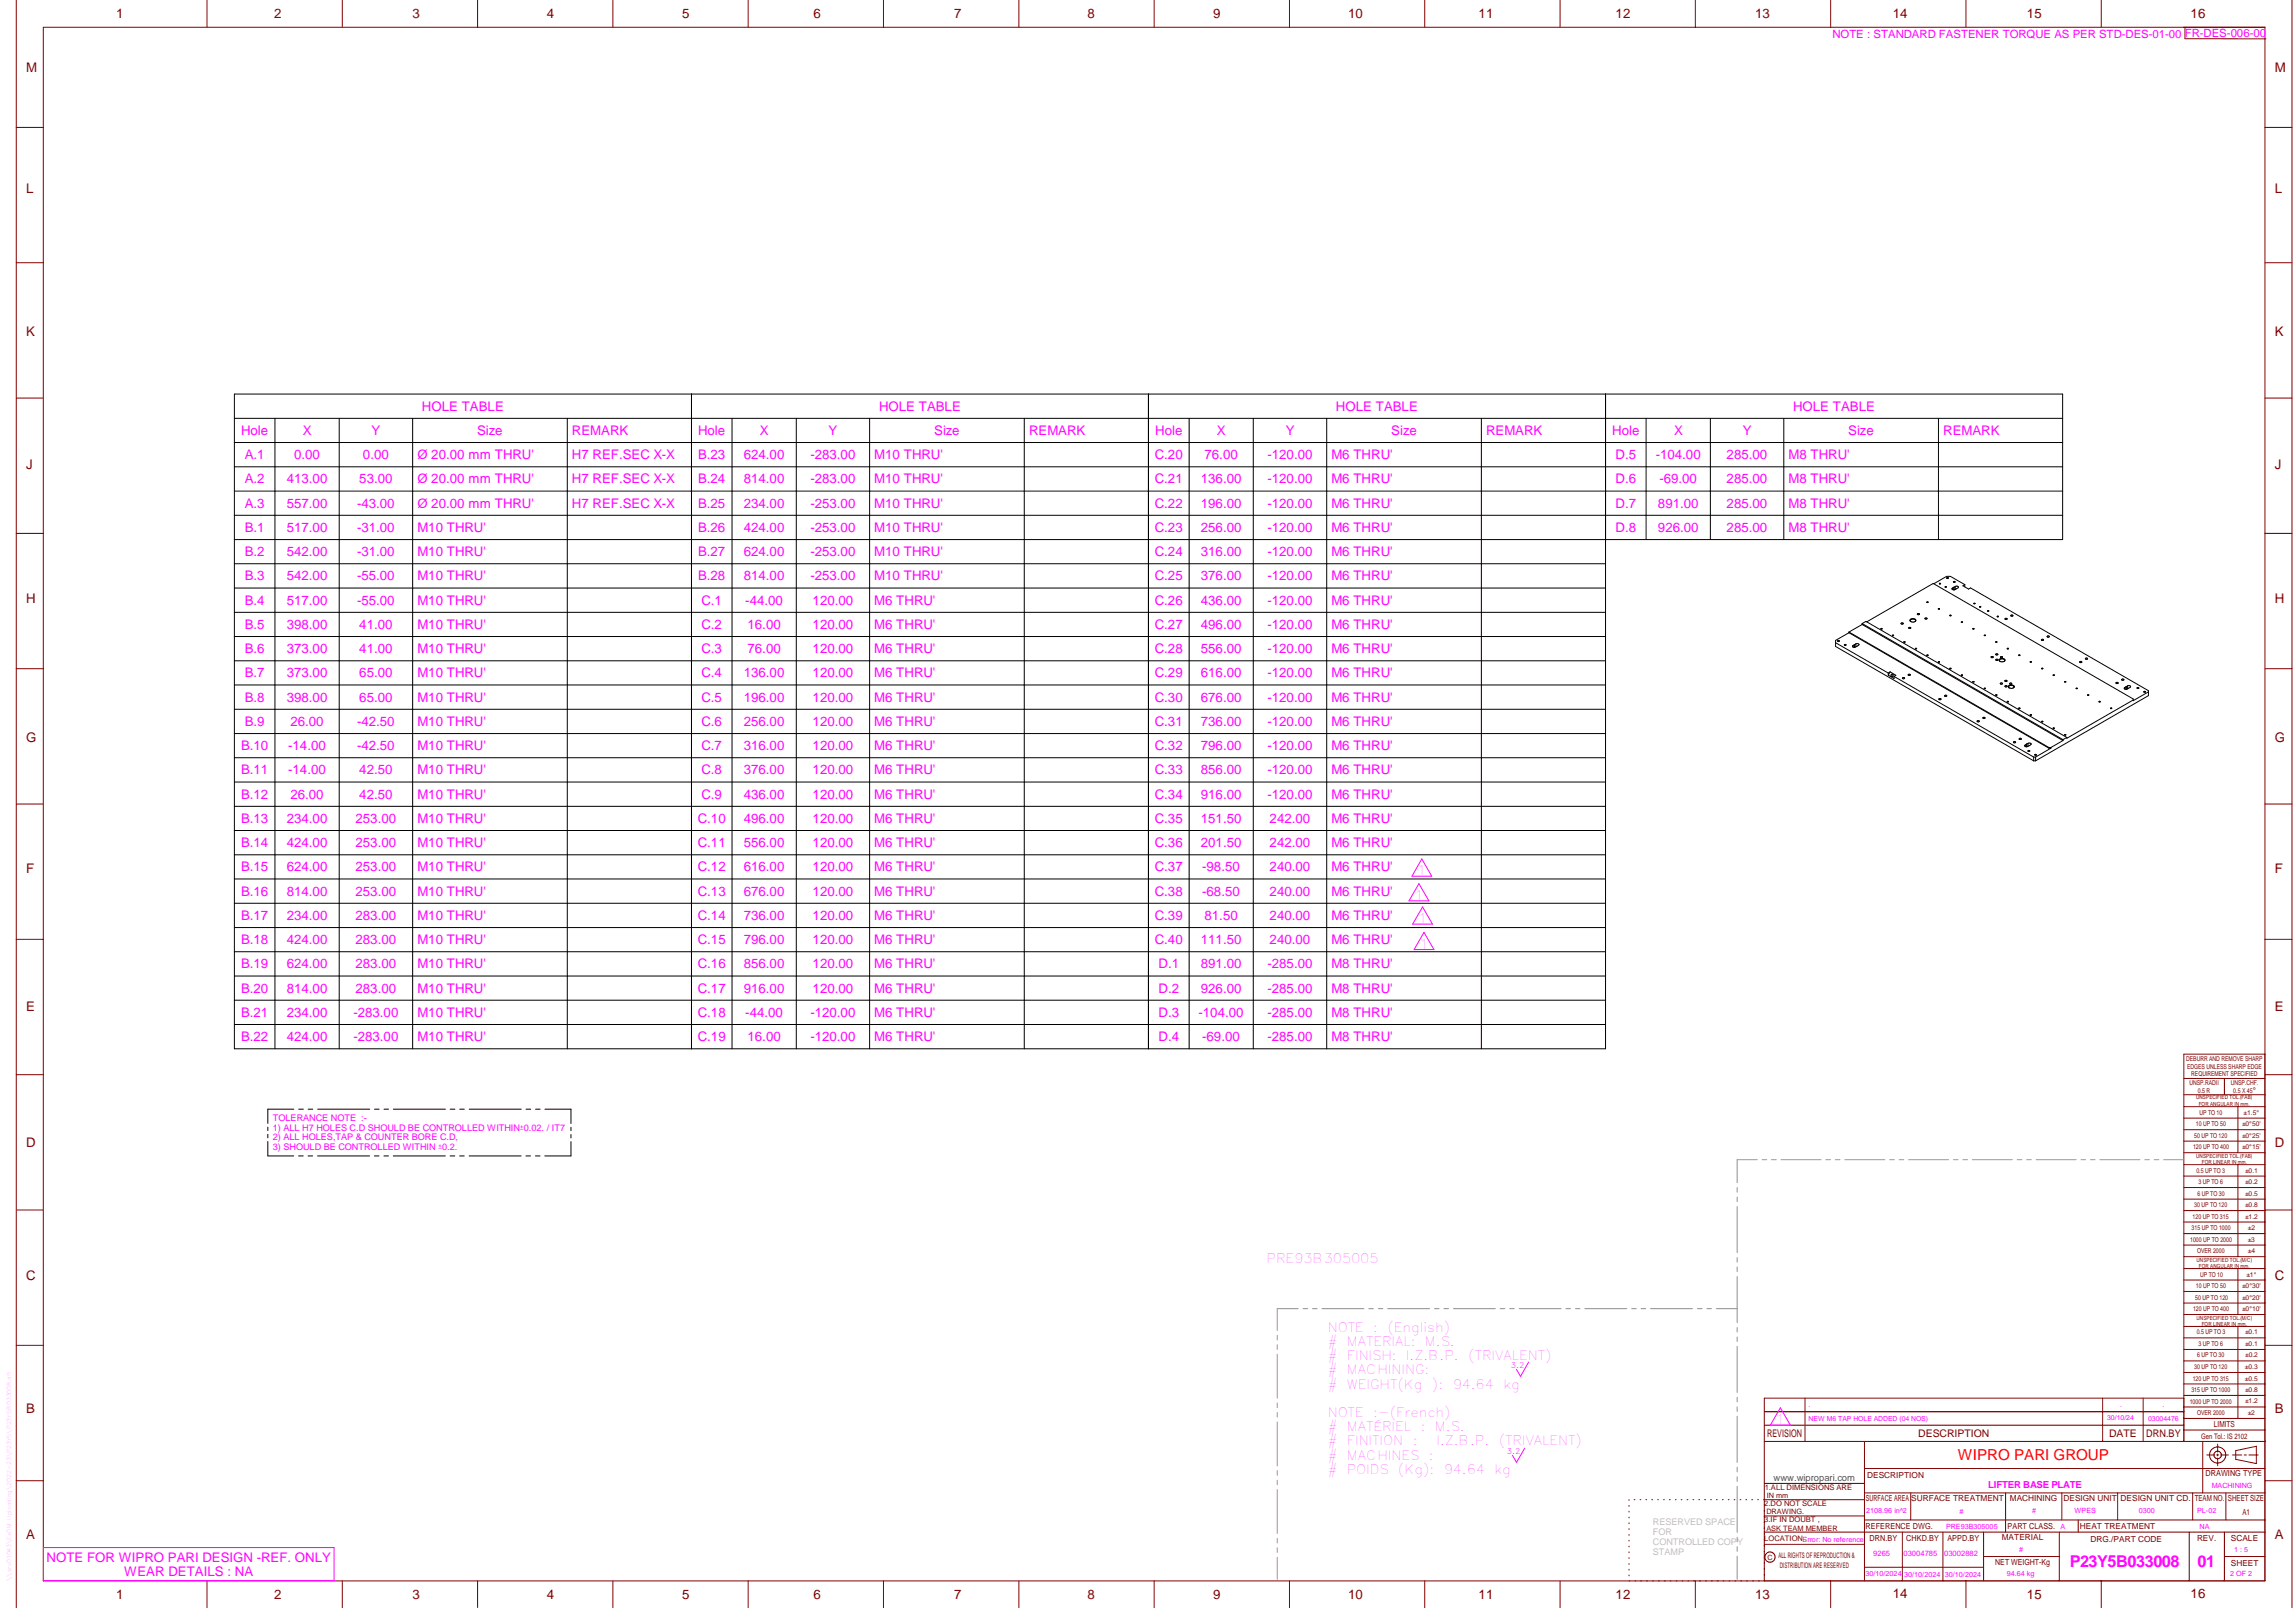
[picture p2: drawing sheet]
<svg xmlns="http://www.w3.org/2000/svg" width="848mm" height="594mm" viewBox="0 0 848 594" stroke-linecap="round" stroke-linejoin="round" font-family="sans-serif">
<defs><g id="words">
<g font-size="6" fill="#f0f">
<text x="764.8" y="578.9">P23Y5B033008</text>
<text x="812.1" y="578.9">01</text>
</g>
<text font-size="5.6" fill="#f00" x="723.5" y="539.3">WIPRO PARI GROUP</text>
<g font-size="4.9" fill="#800000">
<text x="42.9" y="6.6">1</text>
<text x="101.3" y="6.7">2</text>
<text x="152.5" y="6.7">3</text>
<text x="202.1" y="6.7">4</text>
<text x="252.1" y="6.7">5</text>
<text x="300.6" y="6.7">6</text>
<text x="352.6" y="6.7">7</text>
<text x="401.9" y="6.7">8</text>
<text x="448.4" y="6.7">9</text>
<text x="498.1" y="6.7">10</text>
<text x="546.4" y="6.7">11</text>
<text x="597" y="6.7">12</text>
<text x="648.5" y="6.6">13</text>
<text x="699.4" y="6.6">14</text>
<text x="749" y="6.7">15</text>
<text x="809.5" y="6.6">16</text>
<text x="9.7" y="26.7">M</text>
<text x="840.6" y="26.7">M</text>
<text x="9.7" y="71.4">L</text>
<text x="840.6" y="71.4">L</text>
<text x="9.7" y="124.2">K</text>
<text x="840.6" y="124.2">K</text>
<text x="9.7" y="173.4">J</text>
<text x="840.6" y="173.4">J</text>
<text x="9.7" y="222.7">H</text>
<text x="840.6" y="222.7">H</text>
<text x="9.7" y="274.3">G</text>
<text x="840.6" y="274.3">G</text>
<text x="9.7" y="322.6">F</text>
<text x="840.6" y="322.6">F</text>
<text x="9.7" y="373.3">E</text>
<text x="840.6" y="373.3">E</text>
<text x="9.7" y="423.8">D</text>
<text x="840.6" y="423.8">D</text>
<text x="9.7" y="472.8">C</text>
<text x="840.6" y="472.8">C</text>
<text x="9.7" y="522.1">B</text>
<text x="840.6" y="522.1">B</text>
<text x="9.7" y="568.7">A</text>
<text x="840.6" y="568.7">A</text>
<text x="42.9" y="590.6">1</text>
<text x="101.3" y="590.7">2</text>
<text x="152.5" y="590.7">3</text>
<text x="202.1" y="590.7">4</text>
<text x="252.1" y="590.7">5</text>
<text x="300.6" y="590.7">6</text>
<text x="352.6" y="590.7">7</text>
<text x="401.9" y="590.7">8</text>
<text x="448.4" y="590.7">9</text>
<text x="498.1" y="590.7">10</text>
<text x="546.4" y="590.7">11</text>
<text x="597" y="590.7">12</text>
<text x="648.5" y="590.6">13</text>
<text x="699.4" y="590.5">14</text>
<text x="749" y="590.7">15</text>
<text x="809.5" y="590.5">16</text>
</g>
<g font-size="4.9" fill="#f0f">
<text x="155.9" y="151.8">HOLE TABLE</text>
<text x="324.8" y="151.8">HOLE TABLE</text>
<text x="493.7" y="151.8">HOLE TABLE</text>
<text x="662.6" y="151.8">HOLE TABLE</text>
<text x="89.1" y="160.7">Hole</text>
<text x="111.9" y="160.7">X</text>
<text x="137.3" y="160.7">Y</text>
<text x="176.3" y="160.7">Size</text>
<text x="211.4" y="160.7">REMARK</text>
<text x="258" y="160.7">Hole</text>
<text x="280.8" y="160.7">X</text>
<text x="306.2" y="160.7">Y</text>
<text x="345.2" y="160.7">Size</text>
<text x="380.3" y="160.7">REMARK</text>
<text x="426.9" y="160.7">Hole</text>
<text x="449.7" y="160.7">X</text>
<text x="475.1" y="160.7">Y</text>
<text x="514.1" y="160.7">Size</text>
<text x="549.1" y="160.7">REMARK</text>
<text x="595.8" y="160.7">Hole</text>
<text x="618.6" y="160.7">X</text>
<text x="644" y="160.7">Y</text>
<text x="683" y="160.7">Size</text>
<text x="718.1" y="160.7">REMARK</text>
<text x="90.4" y="169.7">A.1</text>
<text x="108.7" y="169.7">0.00</text>
<text x="134.1" y="169.7">0.00</text>
<text x="154.2" y="169.7">Ø 20.00 mm THRU'</text>
<text x="211.4" y="169.7">H7 REF.SEC X-X</text>
<text x="257.9" y="169.7">B.23</text>
<text x="274.8" y="169.7">624.00</text>
<text x="299.5" y="169.7">-283.00</text>
<text x="323.1" y="169.7">M10 THRU'</text>
<text x="426.7" y="169.7">C.20</text>
<text x="445.1" y="169.7">76.00</text>
<text x="468.4" y="169.7">-120.00</text>
<text x="492" y="169.7">M6 THRU'</text>
<text x="597" y="169.7">D.5</text>
<text x="611.8" y="169.7">-104.00</text>
<text x="638" y="169.7">285.00</text>
<text x="660.9" y="169.7">M8 THRU'</text>
<text x="90.4" y="178.6">A.2</text>
<text x="106" y="178.6">413.00</text>
<text x="132.8" y="178.6">53.00</text>
<text x="154.2" y="178.6">Ø 20.00 mm THRU'</text>
<text x="211.4" y="178.6">H7 REF.SEC X-X</text>
<text x="257.9" y="178.6">B.24</text>
<text x="274.8" y="178.6">814.00</text>
<text x="299.5" y="178.6">-283.00</text>
<text x="323.1" y="178.6">M10 THRU'</text>
<text x="426.7" y="178.6">C.21</text>
<text x="443.7" y="178.6">136.00</text>
<text x="468.4" y="178.6">-120.00</text>
<text x="492" y="178.6">M6 THRU'</text>
<text x="597" y="178.6">D.6</text>
<text x="613.2" y="178.6">-69.00</text>
<text x="638" y="178.6">285.00</text>
<text x="660.9" y="178.6">M8 THRU'</text>
<text x="90.4" y="187.6">A.3</text>
<text x="106" y="187.6">557.00</text>
<text x="132" y="187.6">-43.00</text>
<text x="154.2" y="187.6">Ø 20.00 mm THRU'</text>
<text x="211.4" y="187.6">H7 REF.SEC X-X</text>
<text x="257.9" y="187.6">B.25</text>
<text x="274.8" y="187.6">234.00</text>
<text x="299.5" y="187.6">-253.00</text>
<text x="323.1" y="187.6">M10 THRU'</text>
<text x="426.7" y="187.6">C.22</text>
<text x="443.7" y="187.6">196.00</text>
<text x="468.4" y="187.6">-120.00</text>
<text x="492" y="187.6">M6 THRU'</text>
<text x="597" y="187.6">D.7</text>
<text x="612.6" y="187.6">891.00</text>
<text x="638" y="187.6">285.00</text>
<text x="660.9" y="187.6">M8 THRU'</text>
<text x="90.4" y="196.6">B.1</text>
<text x="106" y="196.6">517.00</text>
<text x="132" y="196.6">-31.00</text>
<text x="154.2" y="196.6">M10 THRU'</text>
<text x="257.9" y="196.6">B.26</text>
<text x="274.8" y="196.6">424.00</text>
<text x="299.5" y="196.6">-253.00</text>
<text x="323.1" y="196.6">M10 THRU'</text>
<text x="426.7" y="196.6">C.23</text>
<text x="443.7" y="196.6">256.00</text>
<text x="468.4" y="196.6">-120.00</text>
<text x="492" y="196.6">M6 THRU'</text>
<text x="597" y="196.6">D.8</text>
<text x="612.6" y="196.6">926.00</text>
<text x="638" y="196.6">285.00</text>
<text x="660.9" y="196.6">M8 THRU'</text>
<text x="90.4" y="205.5">B.2</text>
<text x="106" y="205.5">542.00</text>
<text x="132" y="205.5">-31.00</text>
<text x="154.2" y="205.5">M10 THRU'</text>
<text x="257.9" y="205.5">B.27</text>
<text x="274.8" y="205.5">624.00</text>
<text x="299.5" y="205.5">-253.00</text>
<text x="323.1" y="205.5">M10 THRU'</text>
<text x="426.7" y="205.5">C.24</text>
<text x="443.7" y="205.5">316.00</text>
<text x="468.4" y="205.5">-120.00</text>
<text x="492" y="205.5">M6 THRU'</text>
<text x="90.4" y="214.5">B.3</text>
<text x="106" y="214.5">542.00</text>
<text x="132" y="214.5">-55.00</text>
<text x="154.2" y="214.5">M10 THRU'</text>
<text x="257.9" y="214.5">B.28</text>
<text x="274.8" y="214.5">814.00</text>
<text x="299.5" y="214.5">-253.00</text>
<text x="323.1" y="214.5">M10 THRU'</text>
<text x="426.7" y="214.5">C.25</text>
<text x="443.7" y="214.5">376.00</text>
<text x="468.4" y="214.5">-120.00</text>
<text x="492" y="214.5">M6 THRU'</text>
<text x="90.4" y="223.4">B.4</text>
<text x="106" y="223.4">517.00</text>
<text x="132" y="223.4">-55.00</text>
<text x="154.2" y="223.4">M10 THRU'</text>
<text x="259.2" y="223.4">C.1</text>
<text x="275.4" y="223.4">-44.00</text>
<text x="300.3" y="223.4">120.00</text>
<text x="323.1" y="223.4">M6 THRU'</text>
<text x="426.7" y="223.4">C.26</text>
<text x="443.7" y="223.4">436.00</text>
<text x="468.4" y="223.4">-120.00</text>
<text x="492" y="223.4">M6 THRU'</text>
<text x="90.4" y="232.4">B.5</text>
<text x="106" y="232.4">398.00</text>
<text x="132.8" y="232.4">41.00</text>
<text x="154.2" y="232.4">M10 THRU'</text>
<text x="259.2" y="232.4">C.2</text>
<text x="276.2" y="232.4">16.00</text>
<text x="300.3" y="232.4">120.00</text>
<text x="323.1" y="232.4">M6 THRU'</text>
<text x="426.7" y="232.4">C.27</text>
<text x="443.7" y="232.4">496.00</text>
<text x="468.4" y="232.4">-120.00</text>
<text x="492" y="232.4">M6 THRU'</text>
<text x="90.4" y="241.3">B.6</text>
<text x="106" y="241.3">373.00</text>
<text x="132.8" y="241.3">41.00</text>
<text x="154.2" y="241.3">M10 THRU'</text>
<text x="259.2" y="241.3">C.3</text>
<text x="276.2" y="241.3">76.00</text>
<text x="300.3" y="241.3">120.00</text>
<text x="323.1" y="241.3">M6 THRU'</text>
<text x="426.7" y="241.3">C.28</text>
<text x="443.7" y="241.3">556.00</text>
<text x="468.4" y="241.3">-120.00</text>
<text x="492" y="241.3">M6 THRU'</text>
<text x="90.4" y="250.3">B.7</text>
<text x="106" y="250.3">373.00</text>
<text x="132.8" y="250.3">65.00</text>
<text x="154.2" y="250.3">M10 THRU'</text>
<text x="259.2" y="250.3">C.4</text>
<text x="274.8" y="250.3">136.00</text>
<text x="300.3" y="250.3">120.00</text>
<text x="323.1" y="250.3">M6 THRU'</text>
<text x="426.7" y="250.3">C.29</text>
<text x="443.7" y="250.3">616.00</text>
<text x="468.4" y="250.3">-120.00</text>
<text x="492" y="250.3">M6 THRU'</text>
<text x="90.4" y="259.2">B.8</text>
<text x="106" y="259.2">398.00</text>
<text x="132.8" y="259.2">65.00</text>
<text x="154.2" y="259.2">M10 THRU'</text>
<text x="259.2" y="259.2">C.5</text>
<text x="274.8" y="259.2">196.00</text>
<text x="300.3" y="259.2">120.00</text>
<text x="323.1" y="259.2">M6 THRU'</text>
<text x="426.7" y="259.2">C.30</text>
<text x="443.7" y="259.2">676.00</text>
<text x="468.4" y="259.2">-120.00</text>
<text x="492" y="259.2">M6 THRU'</text>
<text x="90.4" y="268.2">B.9</text>
<text x="107.3" y="268.2">26.00</text>
<text x="132" y="268.2">-42.50</text>
<text x="154.2" y="268.2">M10 THRU'</text>
<text x="259.2" y="268.2">C.6</text>
<text x="274.8" y="268.2">256.00</text>
<text x="300.3" y="268.2">120.00</text>
<text x="323.1" y="268.2">M6 THRU'</text>
<text x="426.7" y="268.2">C.31</text>
<text x="443.7" y="268.2">736.00</text>
<text x="468.4" y="268.2">-120.00</text>
<text x="492" y="268.2">M6 THRU'</text>
<text x="89.1" y="277.2">B.10</text>
<text x="106.5" y="277.2">-14.00</text>
<text x="132" y="277.2">-42.50</text>
<text x="154.2" y="277.2">M10 THRU'</text>
<text x="259.2" y="277.2">C.7</text>
<text x="274.8" y="277.2">316.00</text>
<text x="300.3" y="277.2">120.00</text>
<text x="323.1" y="277.2">M6 THRU'</text>
<text x="426.7" y="277.2">C.32</text>
<text x="443.7" y="277.2">796.00</text>
<text x="468.4" y="277.2">-120.00</text>
<text x="492" y="277.2">M6 THRU'</text>
<text x="89.1" y="286.1">B.11</text>
<text x="106.5" y="286.1">-14.00</text>
<text x="132.8" y="286.1">42.50</text>
<text x="154.2" y="286.1">M10 THRU'</text>
<text x="259.2" y="286.1">C.8</text>
<text x="274.8" y="286.1">376.00</text>
<text x="300.3" y="286.1">120.00</text>
<text x="323.1" y="286.1">M6 THRU'</text>
<text x="426.7" y="286.1">C.33</text>
<text x="443.7" y="286.1">856.00</text>
<text x="468.4" y="286.1">-120.00</text>
<text x="492" y="286.1">M6 THRU'</text>
<text x="89.1" y="295.1">B.12</text>
<text x="107.3" y="295.1">26.00</text>
<text x="132.8" y="295.1">42.50</text>
<text x="154.2" y="295.1">M10 THRU'</text>
<text x="259.2" y="295.1">C.9</text>
<text x="274.8" y="295.1">436.00</text>
<text x="300.3" y="295.1">120.00</text>
<text x="323.1" y="295.1">M6 THRU'</text>
<text x="426.7" y="295.1">C.34</text>
<text x="443.7" y="295.1">916.00</text>
<text x="468.4" y="295.1">-120.00</text>
<text x="492" y="295.1">M6 THRU'</text>
<text x="89.1" y="304">B.13</text>
<text x="106" y="304">234.00</text>
<text x="131.4" y="304">253.00</text>
<text x="154.2" y="304">M10 THRU'</text>
<text x="257.9" y="304">C.10</text>
<text x="274.8" y="304">496.00</text>
<text x="300.3" y="304">120.00</text>
<text x="323.1" y="304">M6 THRU'</text>
<text x="426.7" y="304">C.35</text>
<text x="443.7" y="304">151.50</text>
<text x="469.2" y="304">242.00</text>
<text x="492" y="304">M6 THRU'</text>
<text x="89.1" y="313">B.14</text>
<text x="106" y="313">424.00</text>
<text x="131.4" y="313">253.00</text>
<text x="154.2" y="313">M10 THRU'</text>
<text x="257.9" y="313">C.11</text>
<text x="274.8" y="313">556.00</text>
<text x="300.3" y="313">120.00</text>
<text x="323.1" y="313">M6 THRU'</text>
<text x="426.7" y="313">C.36</text>
<text x="443.7" y="313">201.50</text>
<text x="469.2" y="313">242.00</text>
<text x="492" y="313">M6 THRU'</text>
<text x="89.1" y="321.9">B.15</text>
<text x="106" y="321.9">624.00</text>
<text x="131.4" y="321.9">253.00</text>
<text x="154.2" y="321.9">M10 THRU'</text>
<text x="257.9" y="321.9">C.12</text>
<text x="274.8" y="321.9">616.00</text>
<text x="300.3" y="321.9">120.00</text>
<text x="323.1" y="321.9">M6 THRU'</text>
<text x="426.7" y="321.9">C.37</text>
<text x="444.3" y="321.9">-98.50</text>
<text x="469.2" y="321.9">240.00</text>
<text x="492" y="321.9">M6 THRU'</text>
<text x="89.1" y="330.9">B.16</text>
<text x="106" y="330.9">814.00</text>
<text x="131.4" y="330.9">253.00</text>
<text x="154.2" y="330.9">M10 THRU'</text>
<text x="257.9" y="330.9">C.13</text>
<text x="274.8" y="330.9">676.00</text>
<text x="300.3" y="330.9">120.00</text>
<text x="323.1" y="330.9">M6 THRU'</text>
<text x="426.7" y="330.9">C.38</text>
<text x="444.3" y="330.9">-68.50</text>
<text x="469.2" y="330.9">240.00</text>
<text x="492" y="330.9">M6 THRU'</text>
<text x="89.1" y="339.9">B.17</text>
<text x="106" y="339.9">234.00</text>
<text x="131.4" y="339.9">283.00</text>
<text x="154.2" y="339.9">M10 THRU'</text>
<text x="257.9" y="339.9">C.14</text>
<text x="274.8" y="339.9">736.00</text>
<text x="300.3" y="339.9">120.00</text>
<text x="323.1" y="339.9">M6 THRU'</text>
<text x="426.7" y="339.9">C.39</text>
<text x="445.1" y="339.9">81.50</text>
<text x="469.2" y="339.9">240.00</text>
<text x="492" y="339.9">M6 THRU'</text>
<text x="89.1" y="348.8">B.18</text>
<text x="106" y="348.8">424.00</text>
<text x="131.4" y="348.8">283.00</text>
<text x="154.2" y="348.8">M10 THRU'</text>
<text x="257.9" y="348.8">C.15</text>
<text x="274.8" y="348.8">796.00</text>
<text x="300.3" y="348.8">120.00</text>
<text x="323.1" y="348.8">M6 THRU'</text>
<text x="426.7" y="348.8">C.40</text>
<text x="443.7" y="348.8">111.50</text>
<text x="469.2" y="348.8">240.00</text>
<text x="492" y="348.8">M6 THRU'</text>
<text x="89.1" y="357.8">B.19</text>
<text x="106" y="357.8">624.00</text>
<text x="131.4" y="357.8">283.00</text>
<text x="154.2" y="357.8">M10 THRU'</text>
<text x="257.9" y="357.8">C.16</text>
<text x="274.8" y="357.8">856.00</text>
<text x="300.3" y="357.8">120.00</text>
<text x="323.1" y="357.8">M6 THRU'</text>
<text x="428.1" y="357.8">D.1</text>
<text x="443.7" y="357.8">891.00</text>
<text x="468.4" y="357.8">-285.00</text>
<text x="492" y="357.8">M8 THRU'</text>
<text x="89.1" y="366.7">B.20</text>
<text x="106" y="366.7">814.00</text>
<text x="131.4" y="366.7">283.00</text>
<text x="154.2" y="366.7">M10 THRU'</text>
<text x="257.9" y="366.7">C.17</text>
<text x="274.8" y="366.7">916.00</text>
<text x="300.3" y="366.7">120.00</text>
<text x="323.1" y="366.7">M6 THRU'</text>
<text x="428.1" y="366.7">D.2</text>
<text x="443.7" y="366.7">926.00</text>
<text x="468.4" y="366.7">-285.00</text>
<text x="492" y="366.7">M8 THRU'</text>
<text x="89.1" y="375.7">B.21</text>
<text x="106" y="375.7">234.00</text>
<text x="130.6" y="375.7">-283.00</text>
<text x="154.2" y="375.7">M10 THRU'</text>
<text x="257.9" y="375.7">C.18</text>
<text x="275.4" y="375.7">-44.00</text>
<text x="299.5" y="375.7">-120.00</text>
<text x="323.1" y="375.7">M6 THRU'</text>
<text x="428.1" y="375.7">D.3</text>
<text x="442.9" y="375.7">-104.00</text>
<text x="468.4" y="375.7">-285.00</text>
<text x="492" y="375.7">M8 THRU'</text>
<text x="89.1" y="384.6">B.22</text>
<text x="106" y="384.6">424.00</text>
<text x="130.6" y="384.6">-283.00</text>
<text x="154.2" y="384.6">M10 THRU'</text>
<text x="257.9" y="384.6">C.19</text>
<text x="276.2" y="384.6">16.00</text>
<text x="299.5" y="384.6">-120.00</text>
<text x="323.1" y="384.6">M6 THRU'</text>
<text x="428.1" y="384.6">D.4</text>
<text x="444.3" y="384.6">-69.00</text>
<text x="468.4" y="384.6">-285.00</text>
<text x="492" y="384.6">M8 THRU'</text>
<text x="17.2" y="577">NOTE FOR WIPRO PARI DESIGN -REF. ONLY</text>
<text x="45.9" y="582.3">WEAR DETAILS : NA</text>
</g>
<g font-size="4.8" fill="#f0f">
<text x="523.7" y="323.3">1</text>
<text x="522.6" y="332.4">1</text>
<text x="524" y="341">1</text>
<text x="524.6" y="350.4">1</text>
<text x="468" y="466.7">PRE93B305005</text>
<text x="490.6" y="492">NOTE</text>
<text x="507.4" y="492">:</text>
<text x="512.7" y="492">(English)</text>
<text x="490.6" y="497.2">#</text>
<text x="497.7" y="497.2">MATERIAL:</text>
<text x="526.6" y="497.2">M.S.</text>
<text x="490.6" y="502.5">#</text>
<text x="497.7" y="502.5">FINISH:</text>
<text x="519.6" y="502.5">I.Z.B.P.</text>
<text x="542.6" y="502.5">(TRIVALENT)</text>
<text x="490.6" y="507.7">#</text>
<text x="497.7" y="507.7">MACHINING:</text>
<text x="490.6" y="513">#</text>
<text x="497.7" y="513">WEIGHT(Kg</text>
<text x="529.2" y="513">):</text>
<text x="536.8" y="513">94.64</text>
<text x="555.5" y="513">kg</text>
<text x="490.6" y="523.5">NOTE</text>
<text x="507.4" y="523.5">:-(French)</text>
<text x="656.2" y="526.1">1</text>
<text x="490.6" y="528.7">#</text>
<text x="490.6" y="534">#</text>
<text x="497.7" y="528.7">MATÉRIEL</text>
<text x="497.7" y="534">FINITION</text>
<text x="522" y="534">:</text>
<text x="525" y="528.7">:</text>
<text x="530.3" y="528.7">M.S.</text>
<text x="530.8" y="534">I.Z.B.P.</text>
<text x="553.8" y="534">(TRIVALENT)</text>
<text x="490.6" y="539.2">#</text>
<text x="497.7" y="539.2">MACHINES</text>
<text x="527.9" y="539.2">:</text>
<text x="490.6" y="544.5">#</text>
<text x="497.7" y="544.5">POIDS</text>
<text x="516.6" y="544.5">(Kg):</text>
<text x="533.5" y="544.5">94.64</text>
<text x="552.2" y="544.5">kg</text>
</g>
<text font-size="4.2" fill="#f0f" x="677.1" y="13.9">NOTE : STANDARD FASTENER TORQUE AS PER STD-DES-01-00 FR-DES-006-00</text>
<g font-size="3.9" fill="#800000">
<text x="653" y="530.9">REVISION</text>
<text x="708.9" y="530.9">DESCRIPTION</text>
<text x="779.4" y="530.9">DATE</text>
<text x="793.1" y="530.9">DRN.BY</text>
</g>
<text font-size="3.6" fill="#f0f" x="734.7" y="549.8">LIFTER BASE PLATE</text>
<text font-size="3.5" fill="#00f" x="655.4" y="547.1">www.wipropari.com</text>
<g font-size="3.4" fill="#f0f">
<text x="100.8" y="414.1">TOLERANCE NOTE :-</text>
<text x="100.8" y="417.7">1) ALL H7 HOLES C.D SHOULD BE CONTROLLED WITHINu0.02. / IT7</text>
<text x="100.8" y="421.3">2) ALL HOLES,TAP &amp; COUNTER BORE C.D,</text>
<text x="100.8" y="424.9">3) SHOULD BE CONTROLLED WITHIN u0.2.</text>
</g>
<g font-size="3.4" fill="#c0c0c0">
<text x="610.8" y="563.3">RESERVED SPACE</text>
<text x="610.8" y="567.1">FOR</text>
<text x="610.8" y="570.8">CONTROLLED COPY</text>
<text x="610.8" y="574.6">STAMP</text>
</g>
<g font-size="3.1" fill="#800000">
<text x="818.1" y="527.3">LIMITS</text>
<text x="815" y="545.5">DRAWING TYPE</text>
<text x="690" y="546.1">DESCRIPTION</text>
<text x="689.5" y="554.6">SURFACE AREA</text>
<text x="706.2" y="554.6">SURFACE TREATMENT</text>
<text x="742.7" y="554.6">MACHINING</text>
<text x="762.5" y="554.6">DESIGN UNIT</text>
<text x="783.6" y="554.6">DESIGN UNIT CD.</text>
<text x="811" y="554.4">TEAM NO.</text>
<text x="823.3" y="554.5">SHEET SIZE</text>
<text x="828.6" y="559.9">A1</text>
<text x="689.4" y="564.9">REFERENCE DWG.</text>
<text x="690.8" y="569.3">DRN.BY</text>
<text x="704.4" y="569.2">CHKD.BY</text>
<text x="719.6" y="569.3">APPD.BY</text>
<text x="739.7" y="569.1">MATERIAL</text>
<text x="741.8" y="564.7">PART CLASS.</text>
<text x="768.6" y="564.7">HEAT TREATMENT</text>
<text x="772.5" y="569.7">DRG./PART CODE</text>
<text x="811.9" y="569.3">REV.</text>
<text x="824.4" y="569.4">SCALE</text>
<text x="737.3" y="578">NET WEIGHT-Kg</text>
<text x="824.4" y="578.5">SHEET</text>
</g>
<text font-size="3" fill="#800000" x="832.4" y="403.9">°</text>
<g font-size="2.8" fill="#f0f">
<text x="558.3" y="505.4">3.2</text>
<text x="556.9" y="537.2">3.2</text>
<text x="692.2" y="575">9265</text>
<text x="703.4" y="574.9">03004785</text>
<text x="718.4" y="575">03002882</text>
</g>
<g font-size="2.8" fill="#800000">
<text x="813.4" y="531.5">Gen Tol.: IS 2102</text>
<text x="652.1" y="550.4">1.ALL DIMENSIONS ARE</text>
<text x="652" y="556.4">2.DO NOT SCALE</text>
<text x="652" y="562.5">3.IF IN DOUBT ,</text>
<text x="652" y="569.2">LOCATION :</text>
<text x="657.2" y="575.8">ALL RIGHTS OF REPRODUCTION &amp;</text>
<text x="657.7" y="579.2">DISTRIBUTION ARE RESERVED</text>
</g>
<g font-size="2.7" fill="#f0f">
<text x="817.3" y="549.9">MACHINING</text>
<text x="689.6" y="559.1">2108.96 in^2</text>
<text x="724.1" y="559.2">#</text>
<text x="751" y="559.1">#</text>
<text x="766.6" y="559">WPES</text>
<text x="790.3" y="558.8">0300</text>
<text x="811.9" y="558.8">PL-02</text>
<text x="666.1" y="569.6">Error: No reference</text>
<text x="719.1" y="564.9">PRE93B305005</text>
<text x="761.4" y="564.9">A</text>
<text x="812.8" y="564.9">NA</text>
<text x="746.1" y="573.2">#</text>
<text x="825.6" y="573.4">1 : 5</text>
<text x="689.4" y="582.4">30/10/2024</text>
<text x="703.7" y="582.5">30/10/2024</text>
<text x="718.7" y="582.6">30/10/2024</text>
<text x="741.6" y="582.2">94.64 kg</text>
<text x="824.1" y="582.4">2 OF 2</text>
</g>
<g font-size="2.7" fill="#800000">
<text x="652.9" y="553.5">IN mm</text>
<text x="652.7" y="559.5">DRAWING.</text>
<text x="652.7" y="565.5">ASK TEAM MEMBER</text>
<text x="653.1" y="576.3">C</text>
</g>
<g font-size="2.5" fill="#800000">
<text x="807.8" y="392">DEBURR AND REMOVE SHARP</text>
<text x="808.2" y="394.8">EDGES UNLESS SHARP EDGE</text>
<text x="809.1" y="400.9">UNSP.RADII</text>
<text x="809.8" y="397.6">REQUIREMENT SPECIFIED</text>
<text x="824.4" y="400.7">UNSP.CHF.</text>
<text x="812.2" y="403.6">0.5 R</text>
<text x="825.3" y="403.9">0.5 X 45</text>
<text x="812.8" y="411.8">UP TO 10</text>
<text x="829.1" y="411.9">±1.5°</text>
<text x="811.4" y="416.1">10 UP TO 50</text>
<text x="828.5" y="416.1">±0°50'</text>
<text x="810.4" y="424.5">120 UP TO 400</text>
<text x="810.9" y="420.3">50 UP TO 120</text>
<text x="828.5" y="424.5">±0°15'</text>
<text x="828.5" y="420.3">±0°25'</text>
<text x="811.7" y="433.2">0.5 UP TO 3</text>
<text x="812.5" y="437.5">3 UP TO 6</text>
<text x="829.6" y="437.4">±0.2</text>
<text x="829.6" y="433.2">±0.1</text>
<text x="812" y="441.7">6 UP TO 30</text>
<text x="829.6" y="441.7">±0.5</text>
<text x="810.9" y="445.9">30 UP TO 120</text>
<text x="829.6" y="446">±0.8</text>
<text x="809.9" y="454.4">315 UP TO 1000</text>
<text x="810.3" y="450.2">120 UP TO 315</text>
<text x="829.6" y="450.2">±1.2</text>
<text x="830.7" y="454.4">±2</text>
<text x="809.4" y="458.7">1000 UP TO 2000</text>
<text x="830.6" y="458.7">±3</text>
<text x="811.9" y="463">OVER 2000</text>
<text x="830.7" y="463">±4</text>
<text x="813.1" y="471.6">UP TO 10</text>
<text x="830.1" y="471.6">±1°</text>
<text x="811.4" y="475.9">10 UP TO 50</text>
<text x="828.5" y="475.9">±0°30'</text>
<text x="810.4" y="484.4">120 UP TO 400</text>
<text x="811.2" y="480.1">50 UP TO 120</text>
<text x="828.5" y="484.4">±0°10'</text>
<text x="828.5" y="480.1">±0°20'</text>
<text x="811.7" y="493">0.5 UP TO 3</text>
<text x="812.4" y="497.2">3 UP TO 6</text>
<text x="829.6" y="497.3">±0.1</text>
<text x="829.6" y="493">±0.1</text>
<text x="811.9" y="501.5">6 UP TO 30</text>
<text x="829.6" y="501.5">±0.2</text>
<text x="810.8" y="505.8">30 UP TO 120</text>
<text x="829.6" y="505.8">±0.3</text>
<text x="809.8" y="514.3">315 UP TO 1000</text>
<text x="810.3" y="510.1">120 UP TO 315</text>
<text x="829.6" y="510">±0.5</text>
<text x="829.6" y="514.3">±0.8</text>
<text x="809.2" y="518.5">1000 UP TO 2000</text>
<text x="829.6" y="518.5">±1.2</text>
<text x="811.9" y="522.8">OVER 2000</text>
<text x="830.6" y="522.7">±2</text>
</g>
<g font-size="2.5" fill="#f0f">
<text x="668.4" y="519.9">.</text>
<text x="783.5" y="520">.</text>
<text x="799.1" y="519.9">.</text>
<text x="668.4" y="524.9">NEW M6 TAP HOLE ADDED (04 NOS)</text>
<text x="778.7" y="524.8">30/10/24</text>
<text x="793.8" y="524.8">03004476</text>
</g>
<g font-size="2.1" fill="#800000">
<text x="811.5" y="406.1">UNSPECIFIED TOL.(FAB)</text>
<text x="812.5" y="408.5">FOR ANGULAR IN mm.</text>
<text x="811.6" y="427.7">UNSPECIFIED TOL.(FAB)</text>
<text x="813.6" y="430.1">FOR LINEAR IN mm.</text>
<text x="811.7" y="466.1">UNSPECIFIED TOL.(M/C)</text>
<text x="812.5" y="468.5">FOR ANGULAR IN mm.</text>
<text x="811.7" y="487.6">UNSPECIFIED TOL.(M/C)</text>
<text x="813.6" y="489.9">FOR LINEAR IN mm.</text>
</g>
<g font-size="2" fill="#f0f">
<text x="4.1" y="561.4" transform="rotate(-90 4.1 561.4)">Uploading\2022-23\P23Y5\P23Y5B033008.dft</text>
<text x="4.1" y="584.1" transform="rotate(-90 4.1 584.1)">\\srv01043\ExDM</text>
</g>
</g></defs>
<g fill="none" stroke="#800000" stroke-width=".37">
<path d="M6 .1v593.9M16 10.1h821v573.9l-821 .1zM76.5 .1v10M126.5 .1v10M176.5 .1v10M226.5 .1v10M276.5 .1v10M326.5 .1v10M376.5 .1v10M426.5 .1v10M476.5 .1v10M526.5 .1v10"/>
<path d="M576.5 .1v10M626.5 .1v10M676.5 .1v10M726.5 .1v10M776.5 .1v10M807.4 10.1v4.2l30 .1M847 .1v593.9M6 47.1h10M837 47.1h10M6 97.1h10M837 97.1h10M6 147.1h10"/>
<path d="M837 147.1h10M6 197.1h10M837 197.1h10M6 247.1h10M837 247.1h10M6 297.1h10M837 297.1h10M6 347h10M837 347h10M6 397h10M807 398.4h30M822 398.4v6.1"/>
<path d="M837 397h10M837 389.5h-30v143.1M807 404.5h30M807 408.9h30M807 413.1h30M807 417.4h30M827 408.9v17M807 421.6h30M807 425.9h30M807 430.3h30M807 434.5h30M807 438.7h30"/>
<path d="M827 430.3v34M6 447h10M807 443h30M807 447.3h30M807 451.5h30M807 455.8h30M807 460h30M837 447h10M807 464.3h30M807 468.7h30M807 472.9h30M807 477.1h30"/>
<path d="M827 468.7v16.9M6 497h10M807 481.4h30M807 485.6h30M807 490.1h30M807 494.3h30M807 498.6h30M827 490.1v33.9M837 497h10M667 516.6v16M777 516.6v16M792 516.6v16"/>
<path d="M807 502.8h30M807 507.1h30M807 511.3h30M807 515.5h30M807 519.8h30M807 516.6h-155v67.5M652 532.6h185.2M652 521.5h155M652 526.5h155M689 532.6v51.4M807 524h30M807 528.3h30"/>
<path d="M814 532.6v19M815.5 537.5h2.8M819.1 537.5h.7M819.5 533.5v2.9M819.5 537.2v.7M819.5 538.7v2.8M820.6 537.5h2.9M825 537.5h3.4M826.2 535.9l7.6-1.6v6.4l-7.6-1.5zM829.3 537.5h.8M831 537.5h3.5M6 547.1h10"/>
<path d="M602 554.1v.3M602 556.2v.3M602 558.3v.3M603.8 554.1h.4M606 554.1h.3M608.2 554.1h.3M610.4 554.1h.3M612.6 554.1h.3M614.7 554.1h.3M616.9 554.1h.3M619.1 554.1h.3M621.2 554.1h.3"/>
<path d="M623.4 554.1h.3M625.6 554.1h.3M627.8 554.1h.3M629.9 554.1h.4M632.1 554.1h.3M634.3 554.1h.3M636.5 554.1h.3M638.6 554.1h.3M640.8 554.1h.3M643 554.1h.3M645.2 554.1h.3M647.3 554.1h.4"/>
<path d="M649.5 554.1h.3M652 548h37M689 542.5h148M689 551.6h148M689 554.1h-37.3M706.1 551.6v10M741.1 551.6v14.4M761.9 551.6v10M782.5 551.6v10M810.3 551.6v10M822.5 551.6v10M837 547.1h10"/>
<path d="M602 560.5v.3M602 562.6v.3M602 564.8v.3M602 566.9v.3M602 569v.3M602 571.2v.3M602 573.3v.4M602 575.5v.3M602 577.6v.3M602 579.8v.3M652 570.6h37M652 560.1h37"/>
<path d="M689 561.6h148M689 579h44M703 566v18M718 566v18M733 575.1h28M733 566v18M761 566v18M768 561.6v4.4M809 566v18M822 566v18M822 575.1h15M837 566h-185"/>
<path d="M76.5 584.1v9.9M126.5 584.1v9.9M176.5 584.1v9.9M226.5 584.1v9.9M276.5 584.1v9.9M326.5 584.1v9.9M376.5 584.1v9.9M426.5 584.1v9.9M476.5 584.1v9.9M526.5 584.1v9.9M576.5 584.1v9.9M602 581.9v.3"/>
<path d="M626.5 584.1v9.9M676.5 584.1v9.9M726.5 584.1v9.9M776.5 584.1v9.9"/>
<circle cx="819.5" cy="537.5" r="2.99"/>
<circle cx="819.5" cy="537.5" r="1.39"/>
<circle cx="654.1" cy="575.3" r="1.9"/>
</g>
<path d="M525.4 317.3l3.7 6.4h-7.3zM524.3 326.5l3.7 6.3h-7.3zM525.7 335.1l3.6 6.3h-7.3zM526.2 344.5l3.7 6.3h-7.3zM564.9 503.2l-3 5.3-1.5-2.6M563.5 535l-3.1 5.3-1.5-2.7M657.9 520.1l3.7 6.4h-7.4zM16 571.8h107.4v12.2h-107.4z" fill="none" stroke="#f0f" stroke-width=".37"/>
<g fill="none" stroke="#949494" stroke-width=".37">
<path d="M641.9 438.7v1.8M649.4 428.5h-7.5v8.5M651.2 428.5h1.7M654.6 428.5h1.8M658.2 428.5h14.7M674.7 428.5h1.7M678.2 428.5h1.7M681.7 428.5h14.8M698.3 428.5h1.7M701.8 428.5h1.7M705.3 428.5h14.7M721.9 428.5h1.7"/>
<path d="M725.3 428.5h1.8M728.9 428.5h14.7M745.4 428.5h1.7M748.9 428.5h1.7M752.4 428.5h14.8M769 428.5h1.7M772.5 428.5h1.7M776 428.5h14.7M792.6 428.5h1.7M796 428.5h1.8M799.5 428.5h7.4M641.9 442.3v1.6"/>
<path d="M641.9 445.8v17M641.9 464.6v1.7M641.9 468.1v1.7M641.9 471.6v17.1M472 493.4v1.6M472 496.8v1.8M479.7 483.5h-7.7v8M481.5 483.5h1.7M485 483.5h1.7M488.5 483.5h15.5M505.8 483.5h1.7M509.3 483.5h1.7"/>
<path d="M512.8 483.5h15.5M530.1 483.5h1.7M533.6 483.5h1.7M537.1 483.5h15.5M554.4 483.5h1.7M557.9 483.5h1.7M561.4 483.5h15.5M578.7 483.5h1.6M582.2 483.5h1.7M585.6 483.5h15.5M603 483.5h1.6M606.4 483.5h1.8"/>
<path d="M609.9 483.5h15.5M627.2 483.5h1.7M630.7 483.5h1.7M634.2 483.5h7.7M641.9 490.4v1.7M641.9 493.9v1.7M641.9 497.4v17.1M472 500.3v16.3M472 518.3v1.8M641.9 516.3v1.6M641.9 519.8v1.7M472 521.8v1.7"/>
<path d="M472 525.4v16.2M641.9 523.2v17.1M472 543.3v1.7M472 546.9v1.7M472 550.3v16.2M641.9 542.1v1.7M641.9 545.6v1.7M641.9 549.1v17M472 568.3v1.8M472 571.8v1.7M472 575.4v8.1M641.9 567.9v1.7"/>
<path d="M641.9 571.4v1.8M641.9 574.9v8.6"/>
</g>
<g fill="none" stroke="#000" stroke-width=".37">
<path d="M86.6 154.6h675.6M101.6 154.6v232.9M125.3 154.6v232.9M152.5 154.6v232.9M209.6 154.6v232.9M255.5 145.6v241.9M270.5 154.6v232.9M294.3 154.6v232.9M321.4 154.6v232.9M378.5 154.6v232.9M424.4 145.6v241.9M439.4 154.6v232.9"/>
<path d="M463.1 154.6v232.9M490.3 154.6v232.9M547.4 154.6v232.9M593.3 145.6v241.9h-506.7v-241.9h675.6v53.7h-675.6M608.3 154.6v44.7M632 154.6v44.7M659.2 154.6v44.7M716.3 154.6v44.7M86.6 163.5h675.6M86.6 172.5h675.6M86.6 181.4h675.6M86.6 190.4h675.6"/>
<path d="M86.6 208.3h506.7M86.6 217.3h506.7M714.6 215.7l4.7-2.8h1.4l5.4 3.1M716.7 215.5h.4v.2h-.4zM718.8 216.7h.4v.3h-.4zM719.4 213.4l.6 .2-.6 .1zM721.5 217.3v.5M721.9 214.8h.4l.2 .3-.4 .1zM722 217l-.5 .3M722 217v.9M722.1 216.9v1M722.1 216.9l-.1 .1"/>
<path d="M722.5 216.7l.7-.2 .5 .3a2.19 2.19 0 0 1-2.2 1M722.5 216.7v1.1M722.5 216.7l-.4 .2M726.1 216l-.8 .4 2.2 1.2 .7-.4 65.7 38v1.8l-41.7 24.1M726.1 216v.8M86.6 226.2h506.7M86.6 235.2h506.7M678.3 237.4l19.5 11.3M679.1 236.7l.6 .2-.4 .1zM681.6 238.1h.4l.2 .2-.4 .2zM683.3 233.8l73.9 42.6M683.3 233.5l73.9 42.7"/>
<path d="M683.3 233.5v.3M683.3 233.8l-5 2.8v2.2l73.2 42.3M684.7 238.5v.6M685.2 238.2l-.5 .3M685.2 238.2v.9M685.3 238.2v.9M685.3 238.2h-.1M685.8 237.9v1.1M685.8 237.9l1.1 .1-.6 .7M685.8 237.9l-.5 .3M686.2 238.8l-.8 .3h-.7M686.3 238.7l-.1 .1"/>
<path d="M688.1 230.4l1.4-.8 74.3 42.9M688.1 230.7l74.2 42.9M688.1 230.4l74.2 42.9M688.1 230.4v.3M688.1 230.7l-4.8 2.8M689.8 229.7l24.6-14.1 73.9 42.6v.7l5.6-3.3M702.6 230.2l.7 .1-.5 .3zM703.6 237.1l.4 .2zM704 237.1v.1M705.4 231.9l.7 .1-.5 .2zM705.9 228.9a1.13 1.13 0 0 1 1.2-.4 1.13 1.13 0 0 1 .8 .9 1.13 1.13 0 0 1-1.2 .5 1.13 1.13 0 0 1-.8-1zM707.6 229.7l.2-.2a.94 .94 0 0 0-.9-.8 .94 .94 0 0 0-.9 .7l.2 .3"/>
<path d="M708.6 226.7l.7 .2-.5 .2zM711.4 228.4l.7 .1-.5 .2zM720.6 227.3l.4 .1-.4 .1zM724.7 229.8h.5zM729 232.3h.5zM729.4 222.9l.4 .2zM729.9 223l-.1 .1M731.6 224.1l.4 .1-.4 .1zM741 228.5l.7 .1-.5 .3zM741.8 239.5l.4 .1-.4 .1zM743.1 227.3h.7v.3h-.7zM754.4 236.3l.8 .1-.6 .2z"/>
<path d="M756.5 235l.8 .2-.5 .2zM86.6 244.1h506.7M86.6 253.1h506.7M697.8 248.7v.8M697.8 249.5l2.1 1.2v-.8M698.5 248.2l-.7 1.3M698.5 248.2l2.1 1.3-.7 .4M698.5 248.2l-.7 .5M699.9 249.9l51.6 29.8M703.1 250.4l.7 .1-.5 .3zM705.2 249.2l.8 .1-.6 .3zM716.5 258.1h.5l.3 .2-.6 .2z"/>
<path d="M718.7 256.9l.7 .2-.5 .2zM720.6 246.9h.3v.2h-.3zM724.8 249.3l.4 .3zM729 251.9h.5zM735.8 242.6l.8 .1-.6 .3zM737.5 256.7l.5 .1-.5 .1zM737.5 241.6l.8 .2-.6 .2zM738.8 243.6a1.13 1.13 0 0 1 1.2-.4 1.13 1.13 0 0 1 .8 .9 1.13 1.13 0 0 1-1.2 .5 1.13 1.13 0 0 1-.8-1zM739.2 252.4l.8 .2-.6 .2zM739.3 242.7l.7 .1-.5 .2zM740.6 244.3l.1-.1a.94 .94 0 0 0-.9-.8 .94 .94 0 0 0-.9 .7l.2 .2M740.9 251.4l.8 .1-.6 .3z"/>
<path d="M741 253.4l.5-.1 .2 .3-.5 .2zM741.8 259.1l.4 .1-.4 .1zM742.3 254a.97 .97 0 0 1 .9-.8 .97 .97 0 0 1 1 .8l-.2 .2M742.4 253.2l1.3-.1 .6 .3a1.03 1.03 0 0 1-1.1 .9 1.03 1.03 0 0 1-1-.9zM742.7 252.4l.5-.1 .2 .3-.5 .2zM763 251.8h.4v.2h-.4zM768.6 244.4l.7 .2-.5 .2zM770.7 243.2l.7 .2-.5 .2zM771.5 256.7l.4 .1-.4 .1zM782 252.2l.7 .1-.5 .3zM784.1 251l.8 .1-.6 .2zM785.2 254v.6"/>
<path d="M785.6 253.7v1M785.6 253.7l-.4 .3M785.7 253.7v1M785.7 253.7h-.1M786.2 253.4l.6-.1 .5 .3a2.17 2.17 0 0 1-2.1 1M786.2 253.4v1.1M786.2 253.4l-.5 .3M788.3 258.6l-24.5 14.2v-.3M789.8 254l.6 .3-.4 .1zM792.3 255.5l.5 .2h-.5zM86.6 262h506.7M86.6 271h506.7"/>
<path d="M86.6 280h506.7M730.7 266.3l.7 .1-.5 .3zM732.8 265.1l.8 .1-.6 .3zM744.1 274.1l.8 .1-.6 .2zM746.2 272.8l.8 .2-.6 .2zM748.4 275.3v.5M748.8 275v.9M748.8 275l-.4 .3M749 274.9v1M749 274.9l-.2 .1M749.4 274.6l1.2 .2a2.3 2.3 0 0 1-2.2 1M749.4 274.6v1.1"/>
<path d="M749.4 274.6l-.4 .3M749.5 277.3l.6 .2-.6 .1zM751.5 279.7v1.4M751.5 279.7h.7M752 278.8l.5 .1-.4 .2zM752.2 279.7v1.4M757.2 276.2v.2M757.2 276.2h.7M757.2 276.4h.7M757.9 276.2v.2M757.9 276.4l-5.7 3.3M762.3 273.6l-4.4 2.6"/>
<path d="M762.3 273.3v.3M763 271.4l.4 .1zM763.8 272.5l-1.5 .8M779.9 261.6l.5 .1-.5 .1zM86.6 288.9h506.7M86.6 297.9h506.7M751.5 281.1h.7M86.6 306.8h506.7M86.6 315.8h506.7M86.6 324.7h506.7M86.6 333.7h506.7M86.6 342.7h506.7"/>
<path d="M86.6 351.6h506.7M86.6 360.6h506.7M86.6 369.5h506.7M86.6 378.5h506.7M99 416.4v1.3M99 419.1v1.3M108.6 409.8h-9.6v5.2M110.4 409.8h1.7M113.9 409.8h1.7M117.4 409.8h19.2M138.4 409.8h1.7M141.9 409.8h1.7"/>
<path d="M145.4 409.8h19.2M166.4 409.8h1.7M169.9 409.8h1.7M173.4 409.8h19.2M194.4 409.8h1.7M197.9 409.8h1.7M201.4 409.8h9.6v5.3M211 416.5v1.2M211 419.1v1.3M99 421.7v5.4h9.5M110.3 427.1h1.8M113.8 427.1h1.7"/>
<path d="M117.3 427.1h19.3M138.3 427.1h1.7M141.9 427.1h1.7M145.3 427.1h19.2M166.3 427.1h1.8M169.8 427.1h1.7M173.4 427.1h19.2M194.4 427.1h1.6M197.9 427.1h1.7M211 421.8v5.3h-9.7"/>
<circle cx="695.3" cy="232.3" r=".23"/>
<circle cx="699.5" cy="234.7" r=".22"/>
<circle cx="708.1" cy="239.6" r=".23"/>
<circle cx="712.3" cy="222.5" r=".23"/>
<circle cx="716.5" cy="224.9" r=".23"/>
<circle cx="733.5" cy="234.7" r=".22"/>
<circle cx="734.7" cy="225.7" r=".23"/>
<circle cx="737.7" cy="237.2" r=".22"/>
<circle cx="738.3" cy="227.8" r=".23"/>
<circle cx="699.2" cy="249.4" r=".44"/>
<circle cx="712.3" cy="242.1" r=".23"/>
<circle cx="716.5" cy="244.5" r=".23"/>
<circle cx="733.5" cy="254.3" r=".22"/>
<circle cx="737.9" cy="243.9" r=".34"/>
<circle cx="746.2" cy="242.1" r=".23"/>
<circle cx="750.5" cy="244.5" r=".23"/>
<circle cx="754.7" cy="247" r=".23"/>
<circle cx="758.9" cy="249.4" r=".23"/>
<circle cx="767.5" cy="254.3" r=".22"/>
<circle cx="775.9" cy="259.2" r=".23"/>
<circle cx="746.2" cy="261.7" r=".23"/>
<circle cx="750.5" cy="264.1" r=".23"/>
<circle cx="754.7" cy="266.6" r=".23"/>
<circle cx="758.9" cy="269" r=".23"/>
</g>
<use href="#words"/>
</svg>
